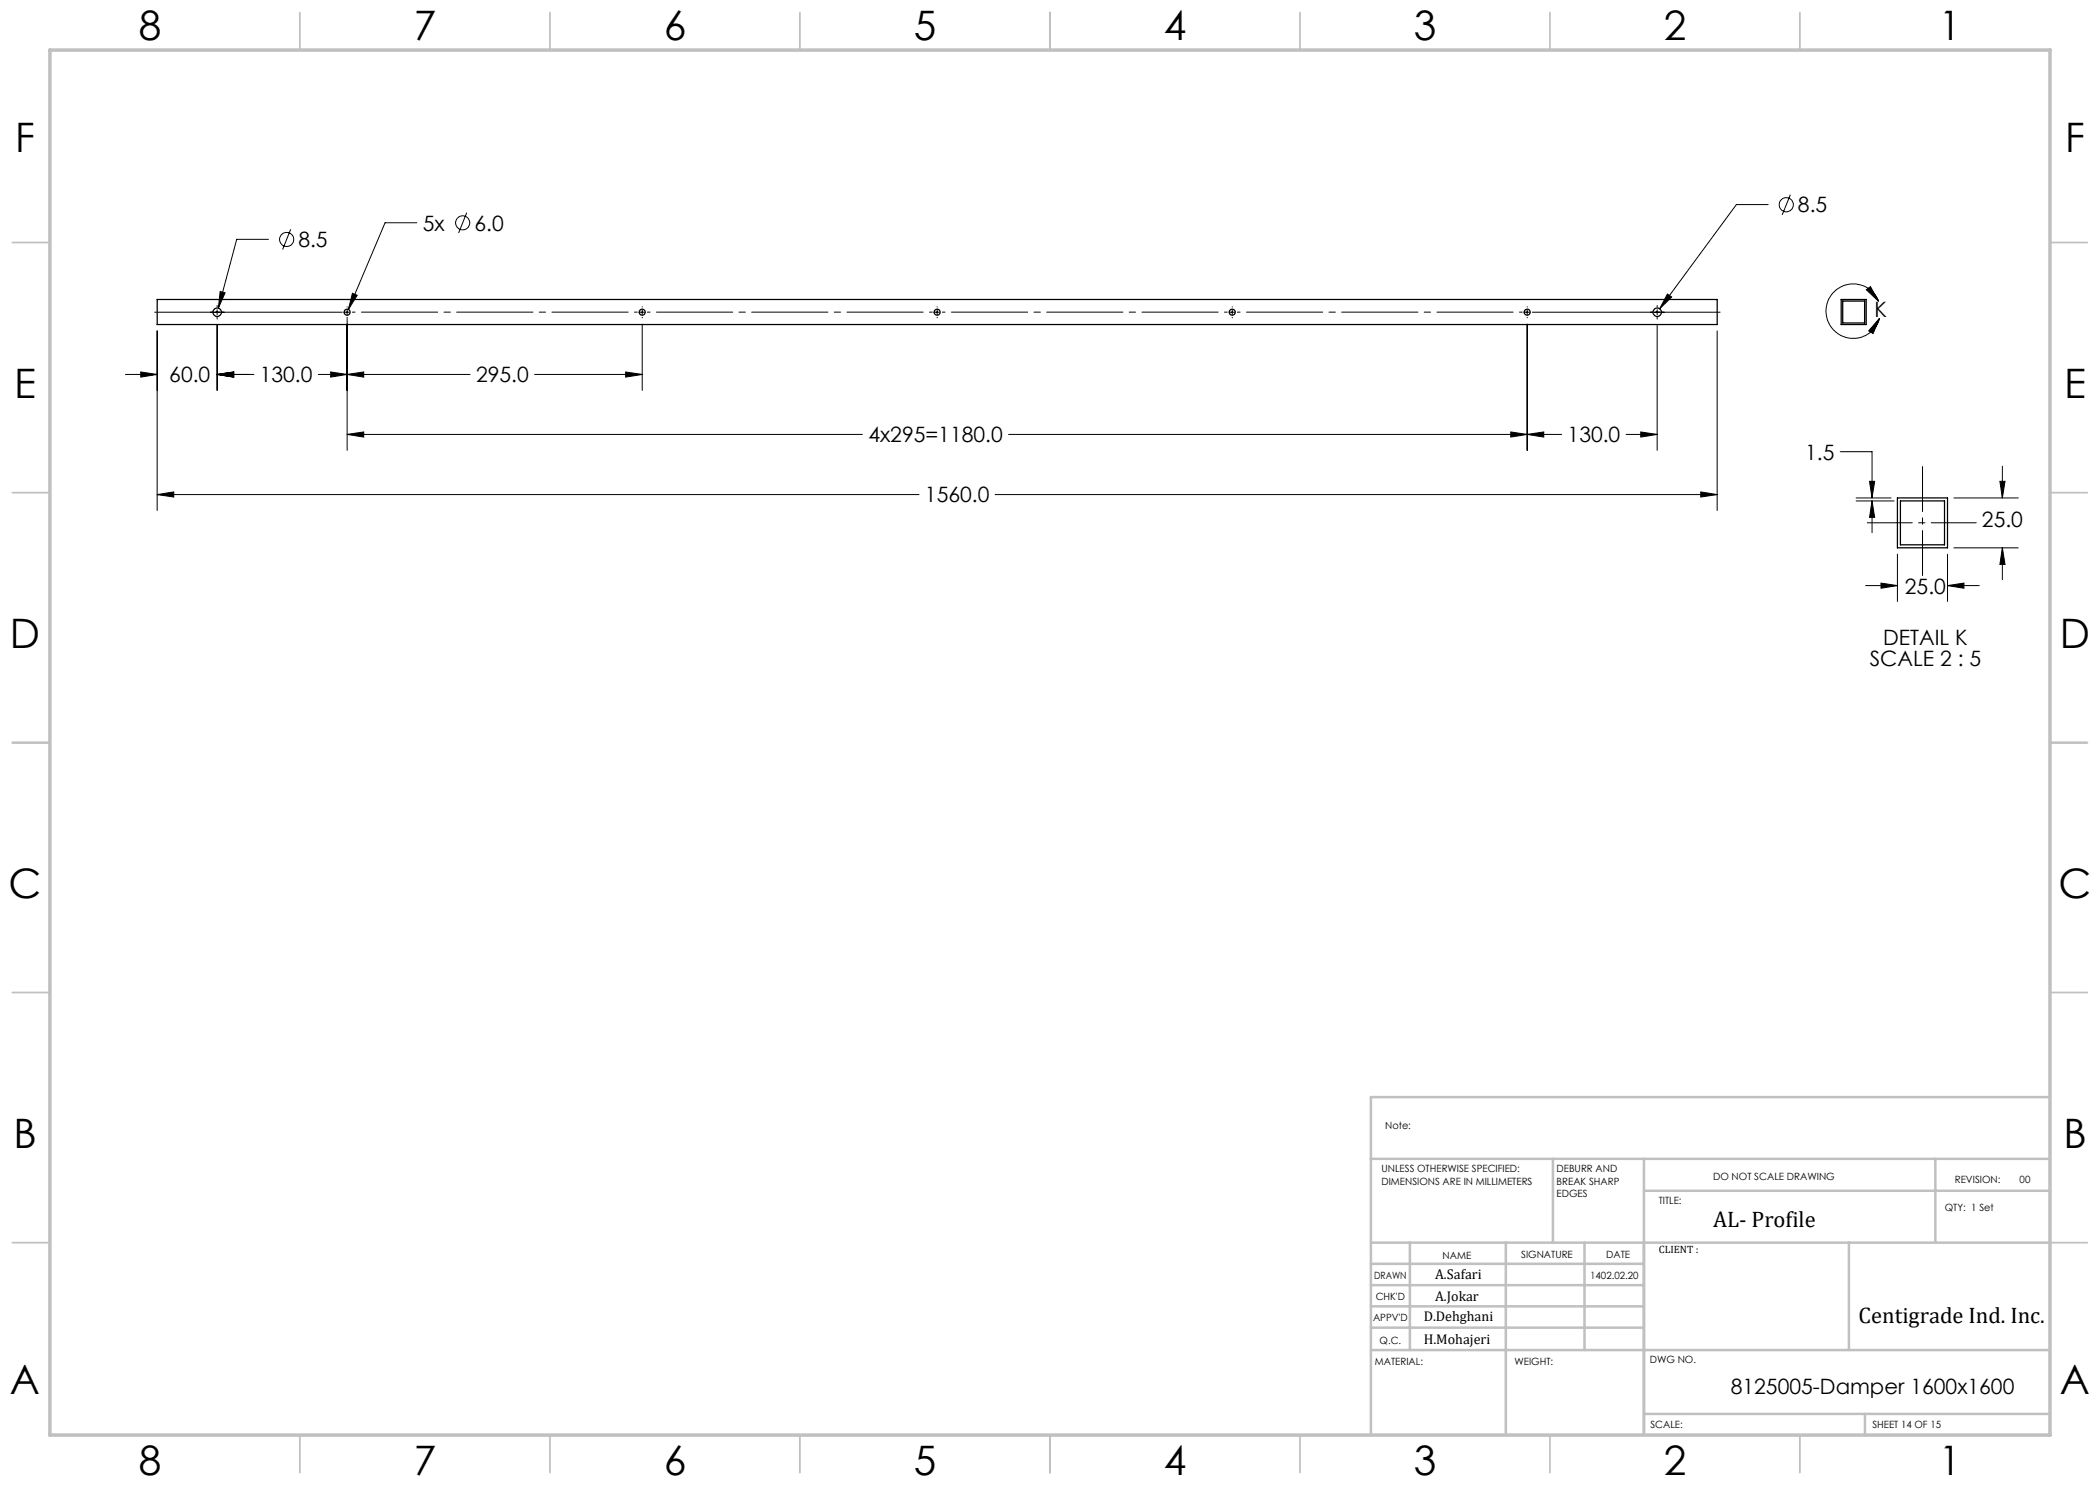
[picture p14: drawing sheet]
<svg xmlns="http://www.w3.org/2000/svg" width="420mm" height="297mm" viewBox="0 0 420 297" stroke-linecap="round" stroke-linejoin="round" font-family="sans-serif">
<defs><g id="words">
<g font-size="8.1">
<text x="27.8" y="8">8</text>
<text x="82.8" y="8">7</text>
<text x="132.8" y="8">6</text>
<text x="182.8" y="8">5</text>
<text x="232.8" y="8">4</text>
<text x="282.8" y="8">3</text>
<text x="332.8" y="8">2</text>
<text x="387.8" y="8">1</text>
<text x="3" y="30.4">F</text>
<text x="413" y="30.4">F</text>
<text x="2.8" y="79.6">E</text>
<text x="412.8" y="79.6">E</text>
<text x="2" y="129.6">D</text>
<text x="412" y="129.6">D</text>
<text x="1.7" y="179.6">C</text>
<text x="411.7" y="179.6">C</text>
<text x="2.7" y="229.6">B</text>
<text x="412.7" y="229.6">B</text>
<text x="2" y="278.9">A</text>
<text x="412" y="278.9">A</text>
<text x="27.8" y="295">8</text>
<text x="82.8" y="295">7</text>
<text x="132.8" y="295">6</text>
<text x="182.8" y="295">5</text>
<text x="232.8" y="295">4</text>
<text x="282.8" y="295">3</text>
<text x="332.8" y="295">2</text>
<text x="387.8" y="295">1</text>
</g>
<g font-size="4.5">
<text x="342.6" y="245.3">AL- Profile</text>
<text x="371.7" y="264.6">Centigrade Ind. Inc.</text>
</g>
<g font-size="4.2">
<text x="84.5" y="46.1">5x</text>
<text x="94.9" y="46.1">6.0</text>
<text x="359.6" y="42.5">8.5</text>
<text x="59.7" y="49.4">8.5</text>
<text x="374.9" y="63.5">K</text>
<text x="33.9" y="76.5">60.0</text>
<text x="52" y="76.5">130.0</text>
<text x="95.2" y="76.5">295.0</text>
<text x="173.7" y="88.5">4x295=1180.0</text>
<text x="313.5" y="88.5">130.0</text>
<text x="361" y="91.9">1.5</text>
<text x="185" y="100.5">1560.0</text>
<text x="396.4" y="105.4">25.0</text>
<text x="381" y="118.7">25.0</text>
<text x="376.6" y="128.9">DETAIL K</text>
<text x="373.9" y="133.1">SCALE 2 : 5</text>
<text x="346.2" y="278.8">8125005-Damper 1600x1600</text>
</g>
<g font-size="2.8">
<text x="287" y="255.9">A.Safari</text>
<text x="287" y="260.1">A.Jokar</text>
<text x="284.7" y="264.2">D.Dehghani</text>
<text x="284.7" y="268.7">H.Mohajeri</text>
</g>
<text font-size="2.1" x="331.8" y="250.7">CLIENT :</text>
<g font-size="2">
<text x="277" y="225.8">Note:</text>
<text x="276.3" y="234.5">UNLESS OTHERWISE SPECIFIED:</text>
<text x="276.3" y="237">DIMENSIONS ARE IN MILLIMETERS</text>
<text x="311.3" y="234.5">DEBURR AND</text>
<text x="311.3" y="237">BREAK SHARP</text>
<text x="311.3" y="239.5">EDGES</text>
<text x="342.6" y="236">DO NOT SCALE DRAWING</text>
<text x="391" y="236.6">REVISION:</text>
<text x="403.9" y="236.6">00</text>
<text x="331.8" y="240.8">TITLE:</text>
<text x="389" y="242.2">QTY: 1 Set</text>
<text x="288.5" y="251.7">NAME</text>
<text x="304.2" y="251.7">SIGNATURE</text>
<text x="321.2" y="251.7">DATE</text>
<text x="274.8" y="255.9">DRAWN</text>
<text x="318" y="255.9">1402.02.20</text>
<text x="275.1" y="260.1">CHK'D</text>
<text x="274.6" y="264.2">APPV'D</text>
<text x="275.9" y="268.7">Q.C.</text>
<text x="275" y="273">MATERIAL:</text>
<text x="302.9" y="273">WEIGHT:</text>
<text x="330" y="272.5">DWG NO.</text>
<text x="330.1" y="285.6">SCALE:</text>
<text x="374.5" y="285.6">SHEET 14 OF 15</text>
</g>
</g></defs>
<g fill="none" stroke="#000" stroke-width=".2">
<path d="M358.1 38.9l-1.7 4.1M44 58.3l1 .3-1.3 3zM53.7 47.9h-6.4l-3.6 13.7M58.1 45.9l-1.6 4M70.5 58.7l.9 .4-1.7 2.8zM83.4 44.6h-6.4l-7.3 17.3M93.3 42.5l-1.6 4.1M333.5 58.8l.8 .6-2.4 2.4zM353.6 40.9h-6.3l-15.4 20.9M373.3 58l.8-.7 1.6 3zM25.1 74.9h6.3M28.2 74.4l3.2 .5-3.2 .5z"/>
<path d="M30.9 62.4h37.5M31.4 66.2v35.9M43.4 74.9l3.3-.5v1zM43.4 65.1v13M43.4 74.9h7.4M43.4 61.1v.3M43.4 61.9v1M43.4 63.5v.3M63.7 74.9h30.3M66.1 74.4l3.3 .5-3.3 .5zM68.9 62.4h1.1M69.4 74.9l3.3-.5v1z"/>
<path d="M69.4 63.7v26.4M69.4 61.3v.1M69.4 61.9v1.1M69.4 63.5v.1M106.9 74.9h21.5M125.1 74.4l3.3 .5-3.3 .5zM127.9 62.4h1M128.4 64.8v13.3M128.4 61.3v.1M128.4 61.9v1.1M128.4 63.5v.1M186.9 62.4h1.1"/>
<path d="M187.4 61.3v.1M187.4 61.9v1.1M187.4 63.5v.1M245.9 62.4h1M246.5 61.3v.1M246.5 61.9v1.1M246.5 63.5v.1M304.9 62.4h1.1M305.4 64.8v25.3M305.4 61.3v.1M305.4 61.9v1.1M305.4 63.5v.1"/>
<path d="M306.5 62.4h37.5M331.4 65.1v25M331.4 61.1v.3M331.4 61.9v1M331.4 63.5v.3M343.4 66.2v35.9M375.7 60.3a5.5 5.5 0 0 0-8.5-2.2 5.5 5.5 0 0 0 .5 8.8 5.5 5.5 0 0 0 8.2-3.3M375.9 63.6l-1.3 3.1-.9-.5zM31.4 98.9l3.3-.5v1zM31.4 98.9h152.4M69.4 86.9l3.3-.5v1zM69.4 86.9h103.1"/>
<path d="M199 98.9h144.4M201.7 86.9h110.6M302.2 86.4l3.2 .5-3.2 .5zM305.4 86.9l3.4-.5v1zM325.2 86.9h6.2M328.2 86.4l3.2 .5-3.2 .5zM340.1 98.4l3.3 .5-3.3 .5zM368.1 90.3h6.3v9.3M371.2 99.6h7M373.9 96.3h1l-.5 3.3zM390.8 99.6h12.8M400 96.3h1l-.5 3.3z"/>
<path d="M400.5 93.2v6.4M371.2 100.2h7.6M373.1 117.1h6.4M374.4 100.2l.5 3.3h-1zM374.4 100.2v6.3M376.2 116.6l3.3 .5-3.3 .5zM379.5 110.8v9.5M389.5 117.1l3.3-.5v1zM389.5 110.8v9.5M389.5 117.1h6.4M390.8 109.6h12.8M400.5 109.6l.5 3.3h-1z"/>
<path d="M400.5 109.6v6.3"/>
<circle cx="57.3" cy="47.9" r="1.42"/>
<circle cx="92.5" cy="44.6" r="1.41"/>
<circle cx="357.2" cy="40.9" r="1.42"/>
</g>
<path d="M70.5 62.4h56.9M129.5 62.4h56.9M188.5 62.4h56.9M247.5 62.4h56.9" fill="none" stroke="#000" stroke-width=".2" stroke-dasharray="15.2 1.3 1.3 1.3" stroke-dashoffset="-1.8"/>
<path d="M384.5 93.3v21.8" fill="none" stroke="#000" stroke-width=".2" stroke-dasharray="15.2 1.3 1.3 1.3" stroke-dashoffset="6.2"/>
<path d="M395.2 104.6h-21.7" fill="none" stroke="#000" stroke-width=".2" stroke-dasharray="15.2 1.3 1.3 1.3" stroke-dashoffset="6.3"/>
<g fill="none" stroke="#c0c0c0" stroke-width=".35">
<path d="M60 2.5v7.5M110 2.5v7.5M160 2.5v7.5M210 2.5v7.5M260 2.5v7.5M310 2.5v7.5M360 2.5v7.5M2.5 48.5h7.5M410 48.5h7.5M2.5 98.5h7.5M410 98.5h7.5M2.5 148.5h7.5"/>
<path d="M410 148.5h7.5M2.5 198.5h7.5M410 198.5h7.5M2.5 248.5h7.5M410 248.5h7.5M60 287v7.5M110 287v7.5M160 287v7.5M210 287v7.5M260 287v7.5M310 287v7.5M360 287v7.5"/>
</g>
<g fill="none" stroke="#c0c0c0" stroke-width=".5">
<path d="M410 219.4h-135.8v67.4M274.2 231.8h135.8M310.6 231.8v16.7M328.8 231.8v55.2M328.8 238.2h81.2M387.1 231.8v16.7M274.2 248.5h135.8M274.2 257h54.6M274.2 252.8h54.6M282 248.5v21.5M301.2 248.5v38.3M316.9 248.5v21.5"/>
<path d="M369.8 248.5v21.5M274.2 265.5h54.6M274.2 261.3h54.6M274.2 270h135.8M328.8 282.8h81.2M373 282.8v4.2"/>
</g>
<path d="M10 10h400v277h-400z" fill="none" stroke="#c0c0c0" stroke-width=".7"/>
<g fill="#000">
<path d="M373.3 58l.8-.7 1.6 3zM375.9 63.6l-1.3 3.1-.9-.5z"/>
<path d="M340.1 98.4l3.3 .5-3.3 .5zM31.4 98.9l3.3-.5v1zM28.2 74.4l3.2 .5-3.2 .5zM43.4 74.9l3.3-.5v1zM43.4 74.9l3.3-.5v1zM66.1 74.4l3.3 .5-3.3 .5zM69.4 86.9l3.3-.5v1zM302.2 86.4l3.2 .5-3.2 .5zM44 58.3l-.3 3.3 1.3-3zM70.5 58.7l-.8 3.2 1.7-2.8zM305.4 86.9l3.4-.5v1zM328.2 86.4l3.2 .5-3.2 .5zM69.4 74.9l3.3-.5v1zM125.1 74.4l3.3 .5-3.3 .5zM333.5 58.8l-1.6 3 2.4-2.4zM376.2 116.6l3.3 .5-3.3 .5zM389.5 117.1l3.3-.5v1zM400.5 109.6l.5 3.3h-1zM400 96.3h1l-.5 3.3zM373.9 96.3h1l-.5 3.3zM374.4 100.2l.5 3.3h-1z"/>
</g>
<g fill="none" stroke="#000" stroke-width=".25">
<path d="M31.4 59.9h312v5h-312zM368.2 59.9h5v5h-5zM368.5 60.2h4.4v4.4h-4.4zM379.5 99.6h10v10h-10zM380.1 100.2h8.8v8.8h-8.8z"/>
<circle cx="43.4" cy="62.4" r=".85"/>
<circle cx="69.4" cy="62.4" r=".61"/>
<circle cx="128.4" cy="62.4" r=".6"/>
<circle cx="187.4" cy="62.4" r=".61"/>
<circle cx="246.5" cy="62.4" r=".6"/>
<circle cx="305.4" cy="62.4" r=".61"/>
<circle cx="331.4" cy="62.4" r=".85"/>
</g>
<use href="#words"/>
</svg>
